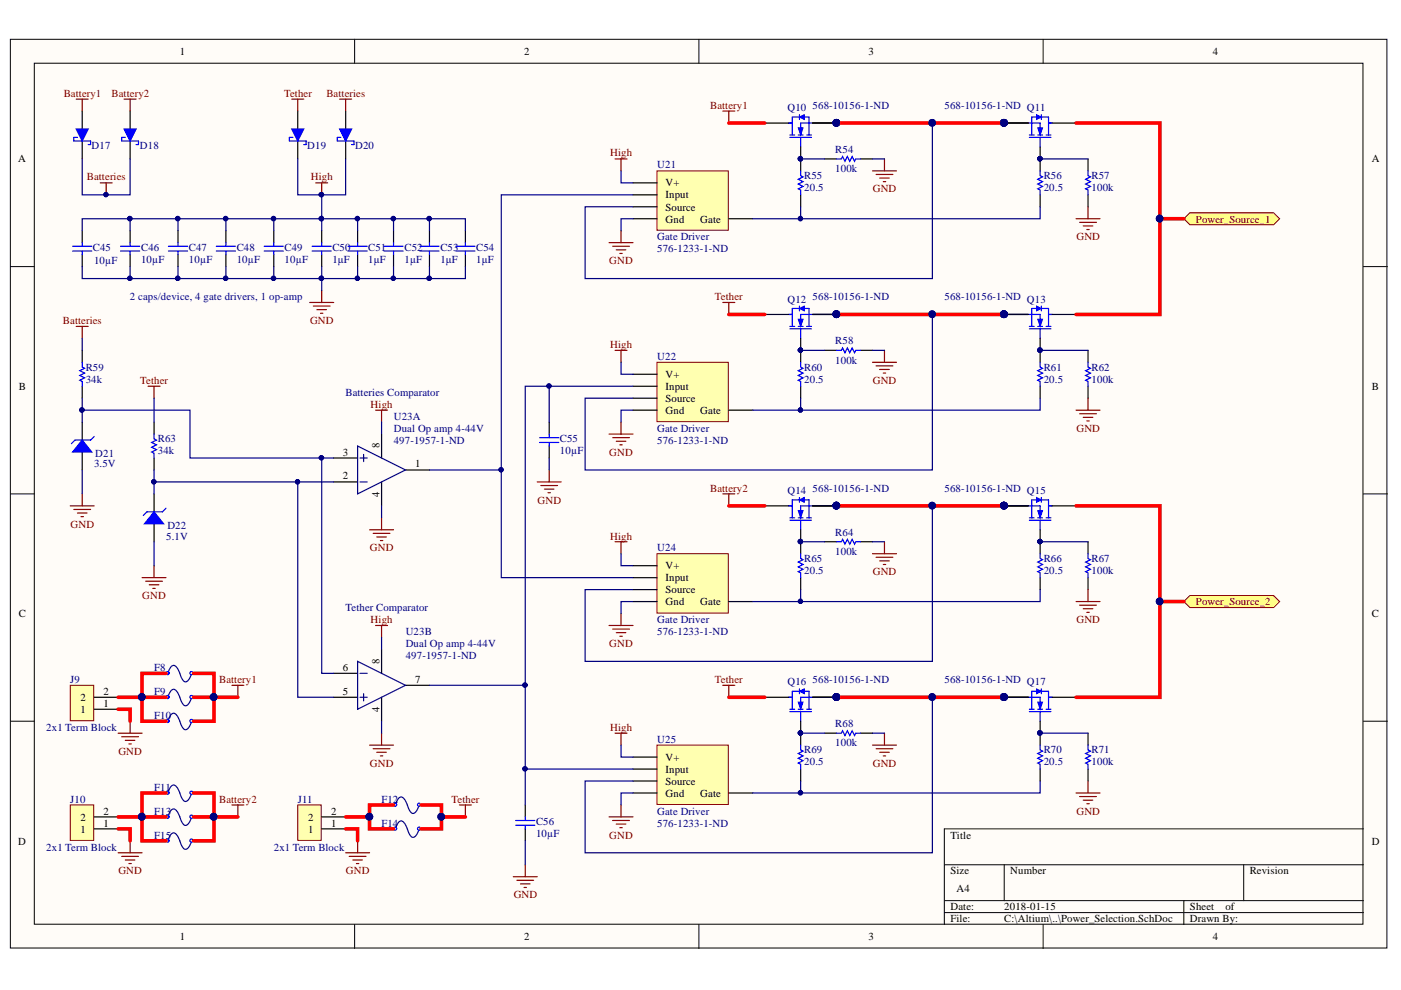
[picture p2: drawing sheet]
<svg xmlns="http://www.w3.org/2000/svg" width="297mm" height="210mm" viewBox="0 0 297 210" stroke-linecap="round" stroke-linejoin="round" font-family="sans-serif">
<defs><g id="words">
<g font-size="2.3">
<text x="38.1" y="11.6">1</text>
<text x="111.1" y="11.6">2</text>
<text x="184.1" y="11.6">3</text>
<text x="257.1" y="11.6">4</text>
<text x="3.9" y="34.4">A</text>
<text x="290.8" y="34.4">A</text>
<text x="141.1" y="39.5">V+</text>
<text x="141.1" y="42">Input</text>
<text x="141.1" y="44.7">Source</text>
<text x="141.1" y="47.2">Gnd</text>
<text x="148.5" y="47.2">Gate</text>
<text x="4" y="82.6">B</text>
<text x="141.1" y="80.1">V+</text>
<text x="141.1" y="82.6">Input</text>
<text x="290.8" y="82.6">B</text>
<text x="141.1" y="85.2">Source</text>
<text x="141.1" y="87.7">Gnd</text>
<text x="148.5" y="87.7">Gate</text>
<text x="80.4" y="95.1" transform="rotate(-90 80.4 95.1)">8</text>
<text x="72.7" y="101.6">2</text>
<text x="72.7" y="96.6">3</text>
<text x="88" y="99.1">1</text>
<text x="80.4" y="105.4" transform="rotate(-90 80.4 105.4)">4</text>
<text x="141.1" y="120.7">V+</text>
<text x="141.1" y="123.3">Input</text>
<text x="141.1" y="125.8">Source</text>
<text x="4" y="130.9">C</text>
<text x="141.1" y="128.3">Gnd</text>
<text x="148.5" y="128.3">Gate</text>
<text x="290.8" y="130.9">C</text>
<text x="72.7" y="142.3">6</text>
<text x="80.4" y="140.7" transform="rotate(-90 80.4 140.7)">8</text>
<text x="17.1" y="148.6">2</text>
<text x="22" y="149.9">1</text>
<text x="22" y="147.3">2</text>
<text x="72.7" y="147.3">5</text>
<text x="88" y="144.8">7</text>
<text x="17.1" y="151.1">1</text>
<text x="80.4" y="151" transform="rotate(-90 80.4 151)">4</text>
<text x="141.1" y="161.3">V+</text>
<text x="141.1" y="163.9">Input</text>
<text x="141.1" y="166.4">Source</text>
<text x="22" y="172.7">2</text>
<text x="70.2" y="172.7">2</text>
<text x="141.1" y="168.9">Gnd</text>
<text x="148.5" y="168.9">Gate</text>
<text x="3.9" y="179.1">D</text>
<text x="17.1" y="176.5">1</text>
<text x="17.1" y="174">2</text>
<text x="22" y="175.3">1</text>
<text x="65.3" y="176.5">1</text>
<text x="65.3" y="174">2</text>
<text x="70.2" y="175.3">1</text>
<text x="201.5" y="177.8">Title</text>
<text x="290.8" y="179.1">D</text>
<text x="201.5" y="185.4">Size</text>
<text x="214.2" y="185.4">Number</text>
<text x="265" y="185.4">Revision</text>
<text x="202.8" y="189.2">A4</text>
<text x="201.5" y="193">Date:</text>
<text x="201.5" y="195.5">File:</text>
<text x="212.9" y="193">2018-01-15</text>
<text x="212.9" y="195.5">C:\Altium\..\Power_Selection.SchDoc</text>
<text x="252.3" y="193">Sheet</text>
<text x="252.3" y="195.5">Drawn By:</text>
<text x="259.8" y="193">of</text>
<text x="38.1" y="199.3">1</text>
<text x="111.1" y="199.3">2</text>
<text x="184.1" y="199.3">3</text>
<text x="257.1" y="199.3">4</text>
</g>
<g font-size="2.3" fill="#800000">
<text x="13.5" y="20.5">Battery1</text>
<text x="23.7" y="20.5">Battery2</text>
<text x="60.2" y="20.5">Tether</text>
<text x="69.2" y="20.5">Batteries</text>
<text x="150.6" y="23">Battery1</text>
<text x="129.4" y="33.2">High</text>
<text x="18.4" y="38.2">Batteries</text>
<text x="65.9" y="38.2">High</text>
<text x="185" y="40.8">GND</text>
<text x="253.6" y="47.2">Power_Source_1</text>
<text x="228.2" y="51">GND</text>
<text x="129.2" y="56.1">GND</text>
<text x="151.6" y="63.7">Tether</text>
<text x="13.3" y="68.7">Batteries</text>
<text x="65.7" y="68.7">GND</text>
<text x="129.4" y="73.8">High</text>
<text x="29.7" y="81.4">Tether</text>
<text x="185" y="81.4">GND</text>
<text x="78.6" y="86.4">High</text>
<text x="228.2" y="91.5">GND</text>
<text x="129.2" y="96.6">GND</text>
<text x="114" y="106.8">GND</text>
<text x="150.6" y="104.3">Battery2</text>
<text x="15" y="111.9">GND</text>
<text x="78.4" y="116.9">GND</text>
<text x="129.4" y="114.4">High</text>
<text x="185" y="122">GND</text>
<text x="30.2" y="127.1">GND</text>
<text x="253.6" y="128.3">Power_Source_2</text>
<text x="78.6" y="132.1">High</text>
<text x="129.2" y="137.2">GND</text>
<text x="228.2" y="132.1">GND</text>
<text x="46.5" y="144.8">Battery1</text>
<text x="151.6" y="144.8">Tether</text>
<text x="129.4" y="154.9">High</text>
<text x="25.1" y="160">GND</text>
<text x="78.4" y="162.5">GND</text>
<text x="185" y="162.5">GND</text>
<text x="46.5" y="170.2">Battery2</text>
<text x="95.7" y="170.2">Tether</text>
<text x="228.2" y="172.7">GND</text>
<text x="129.2" y="177.8">GND</text>
<text x="25.1" y="185.4">GND</text>
<text x="73.3" y="185.4">GND</text>
<text x="108.9" y="190.5">GND</text>
</g>
<g font-size="2.3" fill="#000080">
<text x="167" y="23.5">Q10</text>
<text x="172.3" y="23">568-10156-1-ND</text>
<text x="200.2" y="23">568-10156-1-ND Q11</text>
<text x="19.4" y="31.7">D17</text>
<text x="29.7" y="31.7">D18</text>
<text x="65.1" y="31.7">D19</text>
<text x="75.3" y="31.7">D20</text>
<text x="139.3" y="35.7">U21</text>
<text x="177.1" y="32.4">R54</text>
<text x="170.5" y="38">R55</text>
<text x="170.5" y="40.5">20.5</text>
<text x="177.1" y="36.5">100k</text>
<text x="221.3" y="38">R56</text>
<text x="221.3" y="40.5">20.5</text>
<text x="231.4" y="38">R57</text>
<text x="231.4" y="40.5">100k</text>
<text x="19.7" y="53.3">C45</text>
<text x="29.9" y="53.3">C46</text>
<text x="40" y="53.3">C47</text>
<text x="50.2" y="53.3">C48</text>
<text x="60.3" y="53.3">C49</text>
<text x="70.5" y="53.3">C50</text>
<text x="78.1" y="53.3">C51</text>
<text x="85.8" y="53.3">C52</text>
<text x="93.4" y="53.3">C53</text>
<text x="101" y="53.3">C54</text>
<text x="139.3" y="53.5">576-1233-1-ND</text>
<text x="139.3" y="51">Gate Driver</text>
<text x="19.9" y="56.1">10µF</text>
<text x="29.9" y="55.8">10µF</text>
<text x="40" y="55.8">10µF</text>
<text x="50.2" y="55.8">10µF</text>
<text x="60.3" y="55.8">10µF</text>
<text x="70.5" y="55.8">1μF</text>
<text x="78.1" y="55.8">1μF</text>
<text x="85.8" y="55.8">1μF</text>
<text x="93.4" y="55.8">1μF</text>
<text x="101" y="55.8">1μF</text>
<text x="27.5" y="63.7">2 caps/device, 4 gate drivers, 1 op-amp</text>
<text x="167" y="64.2">Q12</text>
<text x="172.3" y="63.7">568-10156-1-ND</text>
<text x="200.2" y="63.7">568-10156-1-ND Q13</text>
<text x="139.3" y="76.3">U22</text>
<text x="177.1" y="73">R58</text>
<text x="177.1" y="77.1">100k</text>
<text x="18.2" y="78.6">R59</text>
<text x="18.2" y="81.1">34k</text>
<text x="73.3" y="83.9">Batteries Comparator</text>
<text x="170.5" y="78.6">R60</text>
<text x="170.5" y="81.1">20.5</text>
<text x="221.3" y="78.6">R61</text>
<text x="221.3" y="81.1">20.5</text>
<text x="231.4" y="78.6">R62</text>
<text x="231.4" y="81.1">100k</text>
<text x="83.5" y="89">U23A</text>
<text x="33.5" y="93.8">R63</text>
<text x="83.5" y="94">497-1957-1-ND</text>
<text x="83.5" y="91.5">Dual Op amp 4-44V</text>
<text x="118.7" y="93.8">C55</text>
<text x="139.3" y="94">576-1233-1-ND</text>
<text x="139.3" y="91.5">Gate Driver</text>
<text x="19.9" y="99.1">3.5V</text>
<text x="20.2" y="96.8">D21</text>
<text x="33.5" y="96.3">34k</text>
<text x="118.7" y="96.3">10µF</text>
<text x="167" y="104.8">Q14</text>
<text x="172.3" y="104.3">568-10156-1-ND</text>
<text x="200.2" y="104.3">568-10156-1-ND Q15</text>
<text x="35.5" y="112.1">D22</text>
<text x="177.1" y="113.6">R64</text>
<text x="35.2" y="114.4">5.1V</text>
<text x="139.3" y="116.9">U24</text>
<text x="170.5" y="119.2">R65</text>
<text x="177.1" y="117.7">100k</text>
<text x="221.3" y="119.2">R66</text>
<text x="231.4" y="119.2">R67</text>
<text x="170.5" y="121.7">20.5</text>
<text x="221.3" y="121.7">20.5</text>
<text x="231.4" y="121.7">100k</text>
<text x="73.3" y="129.6">Tether Comparator</text>
<text x="86" y="134.7">U23B</text>
<text x="86" y="137.2">Dual Op amp 4-44V</text>
<text x="139.3" y="134.7">576-1233-1-ND</text>
<text x="139.3" y="132.1">Gate Driver</text>
<text x="32.7" y="142.3">F8</text>
<text x="86" y="139.7">497-1957-1-ND</text>
<text x="14.9" y="144.8">J9</text>
<text x="32.7" y="147.3">F9</text>
<text x="167" y="145.3">Q16</text>
<text x="172.3" y="144.8">568-10156-1-ND</text>
<text x="200.2" y="144.8">568-10156-1-ND Q17</text>
<text x="9.8" y="154.9">2x1 Term Block</text>
<text x="32.7" y="152.4">F10</text>
<text x="177.1" y="154.2">R68</text>
<text x="139.3" y="157.5">U25</text>
<text x="170.5" y="159.7">R69</text>
<text x="177.1" y="158.2">100k</text>
<text x="221.3" y="159.7">R70</text>
<text x="231.4" y="159.7">R71</text>
<text x="32.7" y="167.7">F11</text>
<text x="170.5" y="162.3">20.5</text>
<text x="221.3" y="162.3">20.5</text>
<text x="231.4" y="162.3">100k</text>
<text x="14.9" y="170.2">J10</text>
<text x="32.7" y="172.7">F13</text>
<text x="63.1" y="170.2">J11</text>
<text x="80.9" y="170.2">F12</text>
<text x="139.3" y="172.7">Gate Driver</text>
<text x="32.7" y="177.8">F15</text>
<text x="80.9" y="175.3">F14</text>
<text x="113.6" y="175">C56</text>
<text x="113.6" y="177.5">10µF</text>
<text x="139.3" y="175.3">576-1233-1-ND</text>
<text x="9.8" y="180.3">2x1 Term Block</text>
<text x="58" y="180.3">2x1 Term Block</text>
</g>
</g></defs>
<g fill="#fffcf8" stroke="#000" stroke-width=".21">
<path d="M2.2 8.3h291.9v192.7h-291.9z"/>
<path d="M7.3 13.4h281.7v182.6h-281.7z"/>
</g>
<g fill="none" stroke="#000" stroke-width=".21">
<path d="M75.2 8.3v5.1M148.2 8.3v5.1M221.2 8.3v5.1M2.2 56.5h5.1M289.1 56.5h5.1M2.2 104.7h5.1M289.1 104.7h5.1M2.2 152.9h5.1M289.1 152.9h5.1M289.1 175.7h-88.9v20.3M75.2 196v5.1M148.2 196v5.1"/>
<path d="M200.2 183.3h88.9M200.2 191h88.9M200.2 193.5h88.9M212.9 183.3v7.7M221.2 196v5.1M251 191v5M263.7 183.3v7.7"/>
</g>
<path d="M139.3 158h15.1v12.6h-15.1z" fill="#ffffb0" stroke="#800000" stroke-width=".21"/>
<g fill="none" stroke="#000" stroke-width=".25">
<path d="M17.4 23.6v3.8M17.4 29.9v3.8M70.7 97.1h5.1M80.9 92v5.1M86 99.6h5.1M70.7 102.2h5.1M80.9 102.2v5.1M80.9 137.7v5.1M70.7 147.8h5.1M70.7 142.8h5.1M80.9 147.8v5.1M86 145.3h5.1"/>
<path d="M134.2 160.5h5.1M134.2 163.1h5.1M134.2 165.6h5.1M134.2 168.1h5.1M154.5 168.1h5.1"/>
</g>
<path d="M75.8 94.6l10.2 5-10.2 5.1zM76.3 97.1h1.6M77.1 96.3v1.6M76.3 102.2h1.6M75.8 140.2l10.2 5.1-10.2 5.1zM76.3 147.8h1.6M76.3 142.8h1.6M77.1 147.1v1.5" fill="none" stroke="#11037f" stroke-width=".25"/>
<path d="M16.2 27.4h2.5l-1.3 2.5z" fill="#00f"/>
<path d="M16.2 27.4h2.5l-1.3 2.5zM16.4 29.1h-.7v.8h3.5v.8h-.5" fill="none" stroke="#00f" stroke-width=".25"/>
<path d="M27.6 23.6v3.8M27.6 29.9v3.8" fill="none" stroke="#000" stroke-width=".25"/>
<path d="M26.3 27.4h2.6l-1.3 2.5z" fill="#00f"/>
<path d="M26.3 27.4h2.6l-1.3 2.5zM26.6 29.1h-.8v.8h3.6v.8h-.5" fill="none" stroke="#00f" stroke-width=".25"/>
<path d="M16.2 21h2.5M17.4 21v2.6M21.2 38.8h2.6M22.5 38.8v2.5M26.3 21h2.6M27.6 21v2.6" fill="none" stroke="#800000" stroke-width=".25"/>
<circle cx="22.5" cy="41.3" r=".46" fill="#000080" stroke="#000080" stroke-width=".21"/>
<path d="M63.1 23.6v3.8M63.1 29.9v3.8" fill="none" stroke="#000" stroke-width=".25"/>
<path d="M61.9 27.4h2.5l-1.3 2.5z" fill="#00f"/>
<path d="M61.9 27.4h2.5l-1.3 2.5zM62.1 29.1h-.8v.8h3.6v.8h-.5" fill="none" stroke="#00f" stroke-width=".25"/>
<path d="M73.3 23.6v3.8M73.3 29.9v3.8" fill="none" stroke="#000" stroke-width=".25"/>
<path d="M72 27.4h2.6l-1.3 2.5z" fill="#00f"/>
<path d="M72 27.4h2.6l-1.3 2.5zM72.3 29.1h-.8v.8h3.6v.8h-.5" fill="none" stroke="#00f" stroke-width=".25"/>
<path d="M61.9 21h2.5M63.1 21v2.6M66.9 38.8h2.6M68.2 38.8v2.5M72 21h2.6M73.3 21v2.6" fill="none" stroke="#800000" stroke-width=".25"/>
<circle cx="68.1" cy="41.3" r=".46" fill="#000080" stroke="#000080" stroke-width=".21"/>
<path d="M17.4 89.5v3.8M17.4 95.8v3.8" fill="none" stroke="#000" stroke-width=".25"/>
<path d="M17.4 93.3l2.1 2.5h-4.1z" fill="#00f"/>
<path d="M17.4 93.3l2.1 2.5h-4.1zM20 92.5l-.8 .8h-3.3l-.8 .8" fill="none" stroke="#00f" stroke-width=".25"/>
<path d="M32.7 104.7v3.8M32.7 111.1v3.8" fill="none" stroke="#000" stroke-width=".25"/>
<path d="M32.7 108.5l2 2.6h-4.1z" fill="#00f"/>
<path d="M17.4 76.8v1l.5 .3-1 .5 1 .5-1 .5 1 .5-1 .5 .5 .3v1M32.7 92v1.1l.5 .2-1 .5 1 .5-1 .5 1 .5-1 .5 .5 .3v1M32.7 108.5l2 2.6h-4.1zM35.2 107.8l-.8 .7h-3.3l-.7 .8M167.5 150.9h4.5M167.5 150.4h1M168 147.8v2.6M169.2 150.4h1.1M169.8 150.9v2M171 150.4h1M171.5 147.8v2.6M172.3 147.8h-2.5v2.6" fill="none" stroke="#00f" stroke-width=".25"/>
<path d="M17.4 74.3v2.5M17.4 81.9v2.5M32.7 89.5v2.5M32.7 97.1v2.5" fill="none" stroke="#000" stroke-width=".25"/>
<g fill="none" stroke="#800000" stroke-width=".25">
<path d="M16.2 69.2h2.5M17.4 69.2v2.5M31.4 81.9h2.5M32.7 81.9v2.5M79.6 87h2.6M80.9 87v2.5M14.9 107.3h5.1M15.7 108h3.5M16.4 108.8h2M17.2 109.5h.5M17.4 104.7v2.6M32.7 119.9v2.6"/>
<path d="M78.4 112.3h5M79.1 113.1h3.6M79.9 113.8h2M80.6 114.6h.6M80.9 109.8v2.5M30.1 122.5h5.1M30.9 123.2h3.5M31.6 124h2.1M32.4 124.8h.5M79.6 132.6h2.6M80.9 132.6v2.6M78.4 158h5"/>
<path d="M79.1 158.7h3.6M79.9 159.5h2M80.9 155.4v2.6M80.6 160.3h.6"/>
</g>
<path d="M169.2 148.9h1.1l-.5 1.5z" fill="#00f"/>
<path d="M169.2 148.9h1.1l-.5 1.5z" fill="none" stroke="#00f" stroke-width=".21"/>
<path d="M167.2 147.8h.8" fill="none" stroke="#00f" stroke-width=".25"/>
<path d="M169.5 146.6l1-.5v1z" fill="#00f"/>
<path d="M169.5 146.6l1-.5v1z" fill="none" stroke="#00f" stroke-width=".21"/>
<path d="M169.5 146.1v1M169.5 146.6h-1.5v1.2M170.5 146.6h1v1.2M218 147.8h2.5v2.6M218.2 150.9h4.6M218.2 150.4h1.1M218.8 147.8v2.6M220 150.4h1M220.5 150.9v2M221.8 150.4h1M222.3 147.8v2.6" fill="none" stroke="#00f" stroke-width=".25"/>
<path d="M162.1 147.8h5.1M169.8 152.9v2.5M172.3 147.8h5.1" fill="none" stroke="#000" stroke-width=".25"/>
<g fill="#000080" stroke="#000080" stroke-width=".21">
<circle cx="177.3" cy="147.8" r=".71"/>
<circle cx="169.7" cy="155.4" r=".46"/>
</g>
<path d="M220 148.9h1l-.5 1.5z" fill="#00f"/>
<path d="M220 148.9h1l-.5 1.5z" fill="none" stroke="#00f" stroke-width=".21"/>
<path d="M222.3 147.8h.8" fill="none" stroke="#00f" stroke-width=".25"/>
<path d="M219.8 146.1l1 .5-1 .5z" fill="#00f"/>
<path d="M219.8 146.1l1 .5-1 .5z" fill="none" stroke="#00f" stroke-width=".21"/>
<path d="M169.8 158v1l.5 .3-1.1 .5 1.1 .5-1.1 .5 1.1 .5-1.1 .5 .6 .2v1.1M177.4 155.4h1l.2-.5 .5 1.1 .6-1.1 .5 1.1 .5-1.1 .5 1.1 .2-.6h1M219.8 146.6h-1v1.2M220.5 158v1l.5 .3-1 .5 1 .5-1 .5 1 .5-1 .5 .5 .2v1.1M220.8 146.1v1M220.8 146.6h1.5v1.2M230.7 158v1l.5 .3-1 .5 1 .5-1 .5 1 .5-1 .5 .5 .2v1.1" fill="none" stroke="#00f" stroke-width=".25"/>
<path d="M169.8 155.4v2.6M174.8 155.4h2.6M182.4 155.4h2.6M212.9 147.8h5.1M220.5 152.9v5.1M223.1 147.8h5M230.7 155.4v2.6M169.8 163.1v2.5M220.5 163.1v2.5M230.7 163.1v2.5" fill="none" stroke="#000" stroke-width=".25"/>
<g fill="#000080" stroke="#000080" stroke-width=".21">
<circle cx="212.9" cy="147.8" r=".72"/>
<circle cx="220.5" cy="155.4" r=".46"/>
<circle cx="169.7" cy="155.4" r=".46"/>
</g>
<g fill="none" stroke="#800000" stroke-width=".25">
<path d="M153.3 145.3h2.5M154.5 145.3v2.5M185 158h5.1M185.7 158.7h3.6M186.5 159.5h2M187.5 155.4v2.6M129.1 173.2h5.1M129.9 174h3.6M130.7 174.7h2M131.4 175.5h.5M131.7 170.7v2.5M187.3 160.3h.5"/>
<path d="M228.1 168.1h5.1M228.9 168.9h3.6M229.7 169.7h2M230.4 170.4h.5M230.7 165.6v2.5"/>
</g>
<path d="M139.3 117.4h15.1v12.6h-15.1z" fill="#ffffb0" stroke="#800000" stroke-width=".21"/>
<path d="M134.2 119.9h5.1M134.2 122.5h5.1M134.2 125h5.1M134.2 127.5h5.1M154.5 127.5h5.1" fill="none" stroke="#000" stroke-width=".25"/>
<path d="M167.5 110.3h4.5M167.5 109.8h1M168 107.3v2.5M169.2 109.8h1.1M169.8 110.3v2M171 109.8h1M171.5 107.3v2.5M172.3 107.3h-2.5v2.5" fill="none" stroke="#00f" stroke-width=".25"/>
<path d="M169.2 108.3h1.1l-.5 1.5z" fill="#00f"/>
<path d="M169.2 108.3h1.1l-.5 1.5z" fill="none" stroke="#00f" stroke-width=".21"/>
<path d="M167.2 107.3h.8" fill="none" stroke="#00f" stroke-width=".25"/>
<path d="M169.5 106l1-.5v1z" fill="#00f"/>
<path d="M169.5 106l1-.5v1z" fill="none" stroke="#00f" stroke-width=".21"/>
<path d="M169.5 105.5v1M169.5 106h-1.5v1.3M170.5 106h1v1.3M218 107.3h2.5v2.5M218.2 110.3h4.6M218.2 109.8h1.1M218.8 107.3v2.5M220 109.8h1M220.5 110.3v2M221.8 109.8h1M222.3 107.3v2.5" fill="none" stroke="#00f" stroke-width=".25"/>
<path d="M162.1 107.3h5.1M169.8 112.3v2.6M172.3 107.3h5.1" fill="none" stroke="#000" stroke-width=".25"/>
<g fill="#000080" stroke="#000080" stroke-width=".21">
<circle cx="177.3" cy="107.2" r=".71"/>
<circle cx="169.7" cy="114.8" r=".46"/>
</g>
<path d="M220 108.3h1l-.5 1.5z" fill="#00f"/>
<path d="M220 108.3h1l-.5 1.5z" fill="none" stroke="#00f" stroke-width=".21"/>
<path d="M222.3 107.3h.8" fill="none" stroke="#00f" stroke-width=".25"/>
<path d="M219.8 105.5l1 .5-1 .5z" fill="#00f"/>
<path d="M219.8 105.5l1 .5-1 .5z" fill="none" stroke="#00f" stroke-width=".21"/>
<path d="M169.8 117.4v1l.5 .3-1.1 .5 1.1 .5-1.1 .5 1.1 .5-1.1 .5 .6 .3v1M177.4 114.9h1l.2-.5 .5 1 .6-1 .5 1 .5-1 .5 1 .2-.5h1M219.8 106h-1v1.3M220.5 117.4v1l.5 .3-1 .5 1 .5-1 .5 1 .5-1 .5 .5 .3v1M220.8 105.5v1M220.8 106h1.5v1.3M230.7 117.4v1l.5 .3-1 .5 1 .5-1 .5 1 .5-1 .5 .5 .3v1" fill="none" stroke="#00f" stroke-width=".25"/>
<path d="M169.8 114.9v2.5M174.8 114.9h2.6M182.4 114.9h2.6M212.9 107.3h5.1M220.5 112.3v5.1M223.1 107.3h5M230.7 114.9v2.5M169.8 122.5v2.5M220.5 122.5v2.5M230.7 122.5v2.5" fill="none" stroke="#000" stroke-width=".25"/>
<g fill="#000080" stroke="#000080" stroke-width=".21">
<circle cx="212.9" cy="107.2" r=".72"/>
<circle cx="220.5" cy="114.8" r=".46"/>
<circle cx="169.7" cy="114.8" r=".46"/>
</g>
<g fill="none" stroke="#800000" stroke-width=".25">
<path d="M153.3 104.7h2.5M154.5 104.7v2.6M185 117.4h5.1M185.7 118.2h3.6M186.5 118.9h2M187.3 119.7h.5M187.5 114.9v2.5M129.1 132.6h5.1M129.9 133.4h3.6M130.7 134.1h2M131.4 134.9h.5M131.7 130.1v2.5"/>
<path d="M228.1 127.5h5.1M228.9 128.3h3.6M229.7 129.1h2M230.4 129.8h.5M230.7 125v2.5"/>
</g>
<path d="M139.3 76.8h15.1v12.6h-15.1z" fill="#ffffb0" stroke="#800000" stroke-width=".21"/>
<path d="M134.2 79.4h5.1M134.2 81.9h5.1M134.2 84.4h5.1M134.2 87h5.1M154.5 87h5.1" fill="none" stroke="#000" stroke-width=".25"/>
<path d="M167.5 69.7h4.5M167.5 69.2h1M168 66.7v2.5M169.2 69.2h1.1M169.8 69.7v2M171 69.2h1M171.5 66.7v2.5M172.3 66.7h-2.5v2.5" fill="none" stroke="#00f" stroke-width=".25"/>
<path d="M169.2 67.7h1.1l-.5 1.5z" fill="#00f"/>
<path d="M169.2 67.7h1.1l-.5 1.5z" fill="none" stroke="#00f" stroke-width=".21"/>
<path d="M167.2 66.7h.8" fill="none" stroke="#00f" stroke-width=".25"/>
<path d="M169.5 65.4l1-.5v1z" fill="#00f"/>
<path d="M169.5 65.4l1-.5v1z" fill="none" stroke="#00f" stroke-width=".21"/>
<path d="M169.5 64.9v1M169.5 65.4h-1.5v1.3M170.5 65.4h1v1.3M218 66.7h2.5v2.5M218.2 69.7h4.6M218.2 69.2h1.1M218.8 66.7v2.5M220 69.2h1M220.5 69.7v2M221.8 69.2h1M222.3 66.7v2.5" fill="none" stroke="#00f" stroke-width=".25"/>
<path d="M162.1 66.7h5.1M169.8 71.7v2.6M172.3 66.7h5.1" fill="none" stroke="#000" stroke-width=".25"/>
<g fill="#000080" stroke="#000080" stroke-width=".21">
<circle cx="177.3" cy="66.6" r=".71"/>
<circle cx="169.7" cy="74.2" r=".46"/>
</g>
<path d="M220 67.7h1l-.5 1.5z" fill="#00f"/>
<path d="M220 67.7h1l-.5 1.5z" fill="none" stroke="#00f" stroke-width=".21"/>
<path d="M222.3 66.7h.8" fill="none" stroke="#00f" stroke-width=".25"/>
<path d="M219.8 64.9l1 .5-1 .5z" fill="#00f"/>
<path d="M219.8 64.9l1 .5-1 .5z" fill="none" stroke="#00f" stroke-width=".21"/>
<path d="M169.8 76.8v1l.5 .3-1.1 .5 1.1 .5-1.1 .5 1.1 .5-1.1 .5 .6 .3v1M177.4 74.3h1l.2-.5 .5 1 .6-1 .5 1 .5-1 .5 1 .2-.5h1M219.8 65.4h-1v1.3M220.5 76.8v1l.5 .3-1 .5 1 .5-1 .5 1 .5-1 .5 .5 .3v1M220.8 64.9v1M220.8 65.4h1.5v1.3M230.7 76.8v1l.5 .3-1 .5 1 .5-1 .5 1 .5-1 .5 .5 .3v1" fill="none" stroke="#00f" stroke-width=".25"/>
<path d="M169.8 74.3v2.5M174.8 74.3h2.6M182.4 74.3h2.6M212.9 66.7h5.1M220.5 71.7v5.1M223.1 66.7h5M230.7 74.3v2.5M169.8 81.9v2.5M220.5 81.9v2.5M230.7 81.9v2.5" fill="none" stroke="#000" stroke-width=".25"/>
<g fill="#000080" stroke="#000080" stroke-width=".21">
<circle cx="212.9" cy="66.6" r=".72"/>
<circle cx="220.5" cy="74.2" r=".46"/>
<circle cx="169.7" cy="74.2" r=".46"/>
</g>
<g fill="none" stroke="#800000" stroke-width=".25">
<path d="M153.3 64.1h2.5M154.5 64.1v2.6M185 76.8h5.1M185.7 77.6h3.6M186.5 78.3h2M187.3 79.1h.5M187.5 74.3v2.5M129.1 92h5.1M129.9 92.8h3.6M130.7 93.6h2M131.4 94.3h.5M131.7 89.5v2.5"/>
<path d="M228.1 87h5.1M228.9 87.7h3.6M229.7 88.5h2M230.4 89.2h.5M230.7 84.4v2.6"/>
</g>
<path d="M139.3 36.2h15.1v12.6h-15.1z" fill="#ffffb0" stroke="#800000" stroke-width=".21"/>
<path d="M134.2 38.8h5.1M134.2 41.3h5.1M134.2 43.8h5.1M134.2 46.4h5.1M154.5 46.4h5.1" fill="none" stroke="#000" stroke-width=".25"/>
<path d="M167.5 29.1h4.5M167.5 28.6h1M168 26.1v2.5M169.2 28.6h1.1M169.8 29.1v2.1M171 28.6h1M171.5 26.1v2.5M172.3 26.1h-2.5v2.5" fill="none" stroke="#00f" stroke-width=".25"/>
<path d="M169.2 27.1h1.1l-.5 1.5z" fill="#00f"/>
<path d="M169.2 27.1h1.1l-.5 1.5z" fill="none" stroke="#00f" stroke-width=".21"/>
<path d="M167.2 26.1h.8" fill="none" stroke="#00f" stroke-width=".25"/>
<path d="M169.5 24.8l1-.5v1z" fill="#00f"/>
<path d="M169.5 24.8l1-.5v1z" fill="none" stroke="#00f" stroke-width=".21"/>
<path d="M169.5 24.3v1M169.5 24.8h-1.5v1.3M170.5 24.8h1v1.3M218 26.1h2.5v2.5M218.2 29.1h4.6M218.2 28.6h1.1M218.8 26.1v2.5M220 28.6h1M220.5 29.1v2.1M221.8 28.6h1M222.3 26.1v2.5" fill="none" stroke="#00f" stroke-width=".25"/>
<path d="M162.1 26.1h5.1M169.8 31.2v2.5M172.3 26.1h5.1" fill="none" stroke="#000" stroke-width=".25"/>
<g fill="#000080" stroke="#000080" stroke-width=".21">
<circle cx="177.3" cy="26" r=".71"/>
<circle cx="169.7" cy="33.6" r=".46"/>
</g>
<path d="M220 27.1h1l-.5 1.5z" fill="#00f"/>
<path d="M220 27.1h1l-.5 1.5z" fill="none" stroke="#00f" stroke-width=".21"/>
<path d="M222.3 26.1h.8" fill="none" stroke="#00f" stroke-width=".25"/>
<path d="M219.8 24.3l1 .5-1 .5z" fill="#00f"/>
<path d="M219.8 24.3l1 .5-1 .5z" fill="none" stroke="#00f" stroke-width=".21"/>
<path d="M169.8 36.2v1l.5 .3-1.1 .5 1.1 .5-1.1 .5 1.1 .5-1.1 .5 .6 .3v1M177.4 33.7h1l.2-.5 .5 1 .6-1 .5 1 .5-1 .5 1 .2-.5h1M219.8 24.8h-1v1.3M220.5 36.2v1l.5 .3-1 .5 1 .5-1 .5 1 .5-1 .5 .5 .3v1M220.8 24.3v1M220.8 24.8h1.5v1.3M230.7 36.2v1l.5 .3-1 .5 1 .5-1 .5 1 .5-1 .5 .5 .3v1" fill="none" stroke="#00f" stroke-width=".25"/>
<path d="M169.8 33.7v2.5M174.8 33.7h2.6M182.4 33.7h2.6M212.9 26.1h5.1M220.5 31.2v5M223.1 26.1h5M230.7 33.7v2.5M169.8 41.3v2.5M220.5 41.3v2.5M230.7 41.3v2.5" fill="none" stroke="#000" stroke-width=".25"/>
<g fill="#000080" stroke="#000080" stroke-width=".21">
<circle cx="212.9" cy="26" r=".72"/>
<circle cx="220.5" cy="33.6" r=".46"/>
<circle cx="169.7" cy="33.6" r=".46"/>
</g>
<g fill="none" stroke="#800000" stroke-width=".25">
<path d="M130.4 33.7h2.5M131.7 33.7v2.5M153.3 23.6h2.5M154.5 23.6v2.5M185 36.2h5.1M185.7 37h3.6M186.5 37.8h2M187.3 38.5h.5M187.5 33.7v2.5M129.1 51.5h5.1M129.9 52.2h3.6M130.7 53h2"/>
<path d="M131.4 53.7h.5M131.7 48.9v2.6M228.1 46.4h5.1M228.9 47.1h3.6M229.7 47.9h2M230.4 48.7h.5M230.7 43.8v2.6M130.4 74.3h2.5M131.7 74.3v2.5M130.4 114.9h2.5M131.7 114.9v2.5M130.4 155.4h2.5"/>
<path d="M131.7 155.4v2.6"/>
</g>
<g fill="#ffff80" stroke="#800000" stroke-width=".21">
<path d="M251 46.4l1.3-1.3h17.7l1.3 1.3-1.3 1.2h-17.7z" fill-rule="evenodd"/>
<path d="M251 127.5l1.3-1.2h17.7l1.3 1.2-1.3 1.3h-17.7z" fill-rule="evenodd"/>
</g>
<g fill="none" stroke="#000" stroke-width=".25">
<path d="M17.4 48.9v2.6M17.4 54v2.5M27.6 48.9v2.6M27.6 54v2.5M37.7 48.9v2.6M37.7 54v2.5M47.9 48.9v2.6M47.9 54v2.5M58 48.9v2.6M58 54v2.5M116.4 89.5v2.5M116.4 94.6v2.5"/>
<path d="M111.4 170.7v2.5M111.4 175.7v2.6"/>
</g>
<g fill="none" stroke="#00f" stroke-width=".25">
<path d="M15.4 52.2h4.1M15.4 53.2h4.1M17.4 51.5v.7M17.4 53.2v.8M25.6 52.2h4M25.6 53.2h4M27.6 51.5v.7M27.6 53.2v.8M35.7 52.2h4.1M35.7 53.2h4.1M37.7 51.5v.7M37.7 53.2v.8"/>
<path d="M45.9 52.2h4M45.9 53.2h4M47.9 51.5v.7M47.9 53.2v.8M56 52.2h4.1M56 53.2h4.1M58 51.5v.7M58 53.2v.8M114.4 92.8h4.1M114.4 93.8h4.1M116.4 92v.8M116.4 93.8v.8"/>
<path d="M109.3 174h4.1M109.3 175h4.1M111.4 173.2v.8M111.4 175v.7"/>
</g>
<path d="M116.4 99.6v2.6M113.9 102.2h5.1M114.7 102.9h3.5M115.4 103.7h2.1M116.2 104.5h.5M108.8 185.9h5.1M109.6 186.6h3.5M110.3 187.4h2.1M111.1 188.2h.5M111.4 183.3v2.6" fill="none" stroke="#800000" stroke-width=".25"/>
<path d="M14.9 145.3h5v7.5h-5z" fill="#ffffb0" stroke="#800000" stroke-width=".21"/>
<path d="M20 150.4h5M20 147.8h5M35.2 142.8h.4M40.7 142.8h.3" fill="none" stroke="#000" stroke-width=".25"/>
<path d="M35.6 142.8l.1-.4a1.4 1.4 0 0 1 1.3-1.3 3.1 3.1 0 0 1 1.1 1.7l.1 .3a1.47 1.47 0 0 0 1.3 1.4 3.3 3.3 0 0 0 1.2-1.7" fill="none" stroke="#0c0087" stroke-width=".25"/>
<g fill="#ffffe8" stroke="#00f" stroke-width=".25">
<circle cx="40.6" cy="142.7" r=".34"/>
<circle cx="35.5" cy="142.7" r=".33"/>
</g>
<path d="M35.6 147.8l.1-.3a1.4 1.4 0 0 1 1.3-1.3 3.1 3.1 0 0 1 1.1 1.6l.1 .4a1.47 1.47 0 0 0 1.3 1.4 3.3 3.3 0 0 0 1.2-1.8" fill="none" stroke="#0c0087" stroke-width=".25"/>
<path d="M35.2 147.8h.4M40.7 147.8h.3" fill="none" stroke="#000" stroke-width=".25"/>
<g fill="#ffffe8" stroke="#00f" stroke-width=".25">
<circle cx="40.6" cy="147.8" r=".34"/>
<circle cx="35.5" cy="147.8" r=".33"/>
</g>
<path d="M35.6 152.9l.1-.3a1.4 1.4 0 0 1 1.3-1.4 3.1 3.1 0 0 1 1.1 1.7l.1 .4a1.47 1.47 0 0 0 1.3 1.4 3.3 3.3 0 0 0 1.2-1.8" fill="none" stroke="#0c0087" stroke-width=".25"/>
<path d="M35.2 152.9h.4M40.7 152.9h.3" fill="none" stroke="#000" stroke-width=".25"/>
<g fill="#ffffe8" stroke="#00f" stroke-width=".25">
<circle cx="40.6" cy="152.9" r=".34"/>
<circle cx="35.5" cy="152.9" r=".33"/>
</g>
<path d="M25 155.4h5.1M25.8 156.2h3.6M26.6 157h2M27.3 157.7h.5M27.6 152.9v2.5M49.2 145.3h2.5M50.4 145.3v2.5" fill="none" stroke="#800000" stroke-width=".25"/>
<path d="M14.9 170.7h5v7.5h-5z" fill="#ffffb0" stroke="#800000" stroke-width=".21"/>
<path d="M20 175.7h5M20 173.2h5M35.2 168.1h.4M40.7 168.1h.3" fill="none" stroke="#000" stroke-width=".25"/>
<path d="M35.6 168.1l.1-.3a1.4 1.4 0 0 1 1.3-1.3 3.1 3.1 0 0 1 1.1 1.6l.1 .4a1.47 1.47 0 0 0 1.3 1.4 3.3 3.3 0 0 0 1.2-1.8" fill="none" stroke="#0c0087" stroke-width=".25"/>
<g fill="#ffffe8" stroke="#00f" stroke-width=".25">
<circle cx="40.6" cy="168.1" r=".34"/>
<circle cx="35.5" cy="168.1" r=".33"/>
</g>
<path d="M35.6 173.2l.1-.3a1.4 1.4 0 0 1 1.3-1.4 3.1 3.1 0 0 1 1.1 1.7l.1 .4a1.47 1.47 0 0 0 1.3 1.4 3.3 3.3 0 0 0 1.2-1.8" fill="none" stroke="#0c0087" stroke-width=".25"/>
<path d="M35.2 173.2h.4M40.7 173.2h.3" fill="none" stroke="#000" stroke-width=".25"/>
<g fill="#ffffe8" stroke="#00f" stroke-width=".25">
<circle cx="40.6" cy="173.2" r=".34"/>
<circle cx="35.5" cy="173.2" r=".34"/>
</g>
<path d="M35.6 178.3l.1-.4a1.4 1.4 0 0 1 1.3-1.3 3.1 3.1 0 0 1 1.1 1.7l.1 .3a1.47 1.47 0 0 0 1.3 1.5 3.3 3.3 0 0 0 1.2-1.8" fill="none" stroke="#0c0087" stroke-width=".25"/>
<path d="M35.2 178.3h.4M40.7 178.3h.3" fill="none" stroke="#000" stroke-width=".25"/>
<g fill="#ffffe8" stroke="#00f" stroke-width=".25">
<circle cx="40.6" cy="178.2" r=".34"/>
<circle cx="35.5" cy="178.2" r=".33"/>
</g>
<path d="M27.6 178.3v2.5M49.2 170.7h2.5M50.4 170.7v2.5M25 180.8h5.1M25.8 181.6h3.6M26.6 182.3h2M27.3 183.1h.5" fill="none" stroke="#800000" stroke-width=".25"/>
<path d="M63.1 170.7h5v7.5h-5z" fill="#ffffb0" stroke="#800000" stroke-width=".21"/>
<path d="M68.2 175.7h5.1M68.2 173.2h5.1M83.4 170.7h.4M88.9 170.7h.4" fill="none" stroke="#000" stroke-width=".25"/>
<path d="M83.8 170.7l.1-.4a1.4 1.4 0 0 1 1.3-1.3 3.1 3.1 0 0 1 1.2 1.7l.1 .3a1.47 1.47 0 0 0 1.2 1.4 3.3 3.3 0 0 0 1.2-1.7" fill="none" stroke="#0c0087" stroke-width=".25"/>
<g fill="#ffffe8" stroke="#00f" stroke-width=".25">
<circle cx="88.8" cy="170.6" r=".33"/>
<circle cx="83.8" cy="170.6" r=".33"/>
</g>
<path d="M83.8 175.7l.1-.3a1.4 1.4 0 0 1 1.3-1.3 3.1 3.1 0 0 1 1.2 1.6l.1 .4a1.47 1.47 0 0 0 1.2 1.4 3.3 3.3 0 0 0 1.2-1.8" fill="none" stroke="#0c0087" stroke-width=".25"/>
<path d="M83.4 175.7h.4M88.9 175.7h.4" fill="none" stroke="#000" stroke-width=".25"/>
<g fill="#ffffe8" stroke="#00f" stroke-width=".25">
<circle cx="88.8" cy="175.7" r=".33"/>
<circle cx="83.8" cy="175.7" r=".33"/>
</g>
<path d="M65.7 64.1h5M66.4 64.9h3.6M67.2 65.7h2M68 66.4h.5M68.2 61.6v2.5M75.8 178.3v2.5M97.4 170.7h2.5M98.7 170.7v2.5M73.3 180.8h5.1M74 181.6h3.6M74.8 182.3h2M75.6 183.1h.5" fill="none" stroke="#800000" stroke-width=".25"/>
<path d="M68.2 48.9v2.6M68.2 54v2.5M75.8 48.9v2.6M75.8 54v2.5M83.4 48.9v2.6M83.4 54v2.5M91.1 48.9v2.6M91.1 54v2.5M98.7 48.9v2.6M98.7 54v2.5" fill="none" stroke="#000" stroke-width=".25"/>
<g fill="none" stroke="#00f" stroke-width=".25">
<path d="M66.2 52.2h4M66.2 53.2h4M68.2 51.5v.7M68.2 53.2v.8M73.8 52.2h4.1M73.8 53.2h4.1M75.8 51.5v.7M75.8 53.2v.8M81.4 52.2h4.1M81.4 53.2h4.1M83.4 51.5v.7M83.4 53.2v.8"/>
<path d="M89 52.2h4.1M89 53.2h4.1M91.1 51.5v.7M91.1 53.2v.8M96.6 52.2h4.1M96.6 53.2h4.1M98.7 51.5v.7M98.7 53.2v.8"/>
</g>
<g fill="none" stroke="#000080" stroke-width=".25">
<path d="M17.4 33.7v7.6h10.2v-7.6M63.1 33.7v7.6h10.2v-7.6M131.7 36.2v2.6h2.5M169.8 33.7h5M185 33.7h2.5M197.7 26.1v33h-73.6v-15.3h10.1M220.5 33.7h10.2M17.4 56.5v2.6h81.3v-2.6M27.6 46.4v2.5M27.6 56.5v2.6M37.7 46.4v2.5M37.7 56.5v2.6"/>
<path d="M47.9 46.4v2.5M47.9 56.5v2.6M58 46.4v2.5M58 56.5v2.6M68.2 41.3v5.1h-50.8v2.5M68.2 48.9v-2.5h30.5v2.5M68.2 56.5v5.1M75.8 46.4v2.5M75.8 56.5v2.6M83.4 46.4v2.5M83.4 56.5v2.6M91.1 46.4v2.5"/>
<path d="M91.1 56.5v2.6M134.2 46.4h-2.5v2.5M134.2 41.3h-27.9v58.3h-15.2M169.8 43.8v2.6M220.5 43.8v2.6h-60.9M17.4 71.7v2.6M131.7 76.8v2.6h2.5M169.8 74.3h5M185 74.3h2.5M197.7 66.7v32.9h-73.6v-15.2h10.1M220.5 74.3h10.2M17.4 84.4v5.1"/>
<path d="M17.4 87h22.9v10.1h30.4M17.4 99.6v5.1M32.7 99.6v5.1M32.7 84.4v5.1M68.2 97.1v45.7h2.5M80.9 89.5v2.5M106.3 99.6v22.9h27.9M116.4 81.9v7.6M116.4 97.1v2.5M134.2 87h-2.5v2.5M134.2 81.9h-22.8v63.4h-20.3M169.8 84.4v2.6"/>
<path d="M220.5 84.4v2.6h-60.9M32.7 102.2h38M32.7 114.9v5M63.1 102.2v45.6h7.6M80.9 107.3v2.5M131.7 117.4v2.5h2.5M169.8 114.9h5M185 114.9h2.5M197.7 107.3v32.9h-73.6v-15.2h10.1M220.5 114.9h10.2M80.9 135.2v2.5M134.2 127.5h-2.5v2.6"/>
<path d="M169.8 125v2.5M220.5 125v2.5h-60.9M80.9 152.9v2.5M111.4 145.3v17.8h22.8M131.7 158v2.5h2.5M169.8 155.4h5M185 155.4h2.5M197.7 147.8v33h-73.6v-15.2h10.1M220.5 155.4h10.2M111.4 163.1v7.6M111.4 178.3v5M134.2 168.1h-2.5v2.6"/>
<path d="M169.8 165.6v2.5M220.5 165.6v2.5h-60.9"/>
</g>
<g fill="#000080" stroke="#000080" stroke-width=".21">
<circle cx="22.5" cy="41.3" r=".46"/>
<circle cx="68.1" cy="41.3" r=".46"/>
<circle cx="17.4" cy="86.9" r=".47"/>
<circle cx="32.6" cy="102.1" r=".46"/>
<circle cx="63.1" cy="102.1" r=".46"/>
<circle cx="68.1" cy="97.1" r=".46"/>
<circle cx="197.6" cy="147.8" r=".71"/>
<circle cx="177.3" cy="147.8" r=".71"/>
<circle cx="212.9" cy="147.8" r=".72"/>
<circle cx="169.7" cy="155.4" r=".46"/>
<circle cx="169.7" cy="168.1" r=".46"/>
<circle cx="220.5" cy="155.4" r=".46"/>
<circle cx="197.6" cy="107.2" r=".71"/>
<circle cx="177.3" cy="107.2" r=".71"/>
<circle cx="212.9" cy="107.2" r=".72"/>
<circle cx="169.7" cy="114.8" r=".46"/>
<circle cx="169.7" cy="127.5" r=".46"/>
<circle cx="220.5" cy="114.8" r=".46"/>
<circle cx="197.6" cy="66.6" r=".71"/>
<circle cx="177.3" cy="66.6" r=".71"/>
<circle cx="212.9" cy="66.6" r=".72"/>
<circle cx="169.7" cy="74.2" r=".46"/>
<circle cx="169.7" cy="86.9" r=".46"/>
<circle cx="220.5" cy="74.2" r=".46"/>
<circle cx="197.6" cy="26" r=".71"/>
<circle cx="177.3" cy="26" r=".71"/>
<circle cx="212.9" cy="26" r=".72"/>
<circle cx="169.7" cy="33.6" r=".46"/>
<circle cx="169.7" cy="46.3" r=".46"/>
<circle cx="220.5" cy="33.6" r=".46"/>
<circle cx="106.2" cy="99.6" r=".46"/>
<circle cx="111.3" cy="145.3" r=".46"/>
<circle cx="116.4" cy="81.8" r=".46"/>
<circle cx="111.3" cy="163" r=".46"/>
<circle cx="245.9" cy="46.3" r=".72"/>
<circle cx="245.9" cy="127.5" r=".72"/>
<circle cx="30.1" cy="147.8" r=".71"/>
<circle cx="45.3" cy="147.8" r=".71"/>
<circle cx="30.1" cy="173.2" r=".72"/>
<circle cx="45.3" cy="173.2" r=".72"/>
<circle cx="78.3" cy="173.2" r=".72"/>
<circle cx="93.5" cy="173.2" r=".72"/>
<circle cx="68.1" cy="46.3" r=".47"/>
<circle cx="58" cy="46.3" r=".47"/>
<circle cx="47.8" cy="46.3" r=".47"/>
<circle cx="37.7" cy="46.3" r=".47"/>
<circle cx="27.5" cy="46.3" r=".47"/>
<circle cx="75.8" cy="46.3" r=".46"/>
<circle cx="83.4" cy="46.3" r=".46"/>
<circle cx="91" cy="46.3" r=".47"/>
<circle cx="27.5" cy="59" r=".46"/>
<circle cx="37.7" cy="59" r=".46"/>
<circle cx="47.8" cy="59" r=".46"/>
<circle cx="58" cy="59" r=".46"/>
<circle cx="68.1" cy="59" r=".46"/>
<circle cx="75.8" cy="59" r=".46"/>
<circle cx="83.4" cy="59" r=".46"/>
<circle cx="91" cy="59" r=".46"/>
</g>
<g fill="none" stroke="#f00" stroke-width=".76">
<path d="M154.5 26.1h7.6M177.4 26.1h35.5M228.1 26.1h17.8v40.6h-17.8M245.9 46.4h5.1M154.5 66.7h7.6M177.4 66.7h35.5M154.5 107.3h7.6M177.4 107.3h35.5M228.1 107.3h17.8v40.5h-17.8M245.9 127.5h5.1M25 150.4h2.6v2.5M35.2 142.8h-5.1v5h-5.1"/>
<path d="M35.2 147.8h-5.1v5.1h5.1M41 142.8h4.4v10.1h-4.4M41 147.8h9.4M154.5 147.8h7.6M177.4 147.8h35.5M25 175.7h2.6v2.6M35.2 168.1h-5.1v5.1h-5.1M35.2 173.2h-5.1v5.1h5.1M41 168.1h4.4v10.2h-4.4M41 173.2h9.4M73.3 175.7h2.5v2.6M78.4 173.2v2.5h5"/>
<path d="M83.4 170.7h-5v2.5h-5.1M89.3 170.7h4.3v2.5M98.7 173.2h-5.1v2.5h-4.3"/>
</g>
<use href="#words"/>
</svg>
